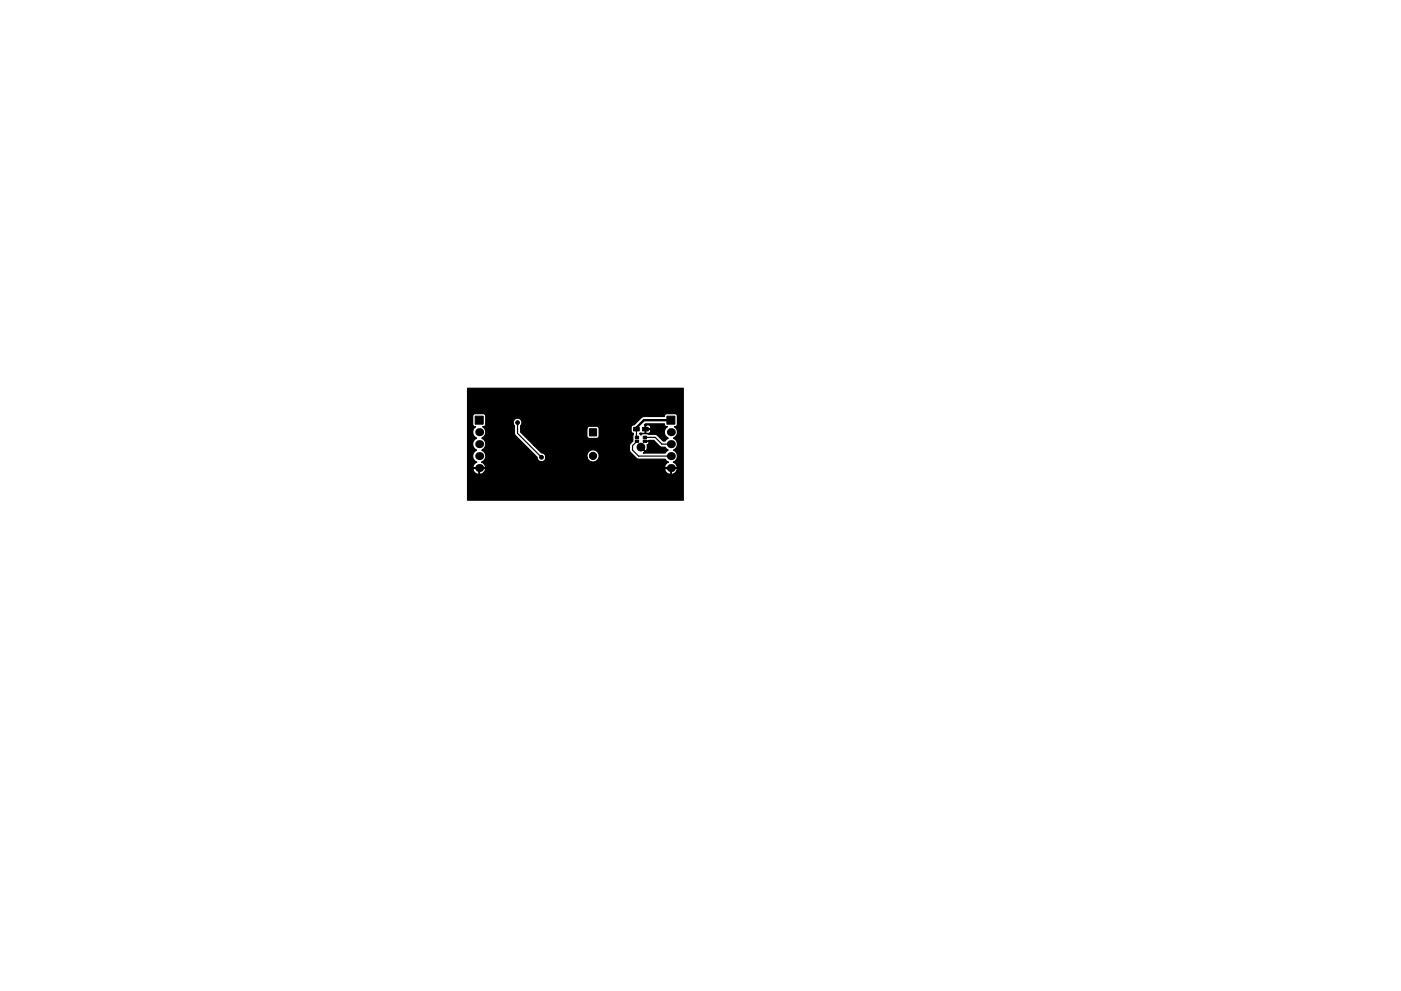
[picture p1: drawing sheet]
<svg xmlns="http://www.w3.org/2000/svg" width="297mm" height="210mm" viewBox="0 0 297 210" stroke-linecap="round" stroke-linejoin="round" font-family="sans-serif">
<g fill="#000" stroke="#000" stroke-width=".21">
<path d="M100.8 88.3h1.6v1.7h-1.6zM125 91h1.5v1.5h-1.5zM134.3 90.7h1.2v.7h-1.2zM134.7 92.5h.7v.5h-.7zM134.7 93.4h.7v.5h-.7zM136.2 90.7h1.2v.7h-1.2zM136.4 92.5h.7v.5h-.7zM136.4 93.4h.7v.5h-.7zM141.4 88.3h1.7v1.7h-1.7z"/>
<circle cx="109.7" cy="86.9" r=".4"/>
<circle cx="109.7" cy="89.7" r=".4"/>
<circle cx="114.5" cy="92.7" r=".4"/>
<circle cx="114.8" cy="97" r=".4"/>
<circle cx="125.7" cy="96.7" r=".76"/>
<circle cx="135.9" cy="94.9" r=".82"/>
<circle cx="139.1" cy="91.1" r=".4"/>
</g>
<g fill="#000">
<circle cx="101.6" cy="94.2" r=".85"/>
<circle cx="101.6" cy="91.7" r=".85"/>
<circle cx="101.6" cy="96.8" r=".85"/>
<circle cx="101.6" cy="99.3" r=".85"/>
<circle cx="142.2" cy="94.2" r=".85"/>
<circle cx="142.2" cy="99.3" r=".85"/>
<circle cx="142.2" cy="91.7" r=".85"/>
<circle cx="142.2" cy="96.8" r=".85"/>
</g>
<path d="M109.7 86.9h.3l4.5 4.5v1.3l6.6 6.6h21.1M142.2 89.1h-5.7l-1.6 1.6v.4" fill="none" stroke="#000" stroke-width=".5"/>
<path d="M109.7 89.7v2.2l5.1 5.1M134.9 91.1l.2 1.7M135.1 93.6l-1 1v.9l1.3 1.3h6.8M136.7 93.6h1.1l.6 .6M136.7 92.8h2.2l1.4 1.4h1.9M136.8 91.1h2.3" fill="none" stroke="#000" stroke-width=".25"/>
<path d="M136.6 93.6l2-.2 1.3 1.3 .4 .2h.7l.7 .6-.7 .6h-4.6l.3-.3-.9-1 .1-.1 .9 1a.99 .99 0 0 0 .4-1.3l.2-.1a.37 .37 0 0 0 .1-.6h-.8zM136.6 90.2l.2-.3h4.1l.1 .5 .5 .1a1.35 1.35 0 0 0-.7 1.3 1.35 1.35 0 0 0 .9 1.2l-.7 .6h-.4l-1.5-1.4-2.7-.2-.5 .3-.3-.3 .3-.2 .7 .2 .2-.2v-.7h.1v.7l.6 .2a.5 .5 0 0 0 .3-.9h-1.1l.1-.8h.1v.7h.9a.49 .49 0 0 0-.3-.8l-.6 .1zM99.1 82.4h45.8v23.7h-45.8v-6.5h1.2a1.08 1.08 0 0 0 1.2 1v-1.2h.2v1.2a1.08 1.08 0 0 0 1.2-1h38a1.08 1.08 0 0 0 1.3 1v-1.2h.1v1.2a.98 .98 0 0 0 1.2-1.2h-2.5l-.1 .2h-38l-.1-.2h-2.4l-.1 .2h-1.2v-7.9h1.1l.1 .5 .7 .8a1.37 1.37 0 0 0-.8 1.2 1.37 1.37 0 0 0 .8 1.3 1.37 1.37 0 0 0-.8 1.3 1.37 1.37 0 0 0 .9 1.3 .99 .99 0 0 0-.7 1.1h2.4a.99 .99 0 0 0-.7-1.1 1.36 1.36 0 0 0 .9-1.3 1.36 1.36 0 0 0-.8-1.3 1.37 1.37 0 0 0 .8-1.3 1.37 1.37 0 0 0-.8-1.2 1.35 1.35 0 0 0 .8-1.2 1.35 1.35 0 0 0-.7-1.3l.5-.1 .2-.6h5.8l.3 .5v1.6l.2 .5 4.6 4.6a.93 .93 0 0 0 .9 1 .93 .93 0 0 0 .9-1h8.7a1.31 1.31 0 0 0 2.1 .8 1.31 1.31 0 0 0 0-2.2 1.31 1.31 0 0 0-2.1 .9v.5h-8.7a.88 .88 0 0 0-.9-.9l-1.5-1.5h20.2v1.1l1.6 1.7h5.9l.7 .7a.99 .99 0 0 0-.7 1.1h2.5a.99 .99 0 0 0-.8-1.1 1.36 1.36 0 0 0 .9-1.3 1.36 1.36 0 0 0-.8-1.3 1.37 1.37 0 0 0 .8-1.3 1.37 1.37 0 0 0-.8-1.2 1.35 1.35 0 0 0 .8-1.2 1.35 1.35 0 0 0-.6-1.3l.5-.1 .1-.4v-1.7l-.3-.5h-2.1l-.3 .3v.3h-4.4l-.5 .2-1.6 1.5-.3 .1-.3 .3v1.1l.5 .4-.1 1.6-.5 .5-.2 .5h-20.2l-2.9-2.9v-.7h14v1.5l.2 .4 .4 .1h1.5l.5-.3v-1.9l-.5-.4h-1.5l-.4 .2-.2 .4h-14v-.7a.94 .94 0 0 0-.4-1.6 .94 .94 0 0 0-1.2 1.1h-5.8v-1.5l-.2-.4-.4-.1h-1.8l-.4 .5v1.7l.2 .4 .5 .1-.6 .7-.1 .5h-1.1z" fill="#000" stroke="#000" stroke-width=".25"/>
</svg>
